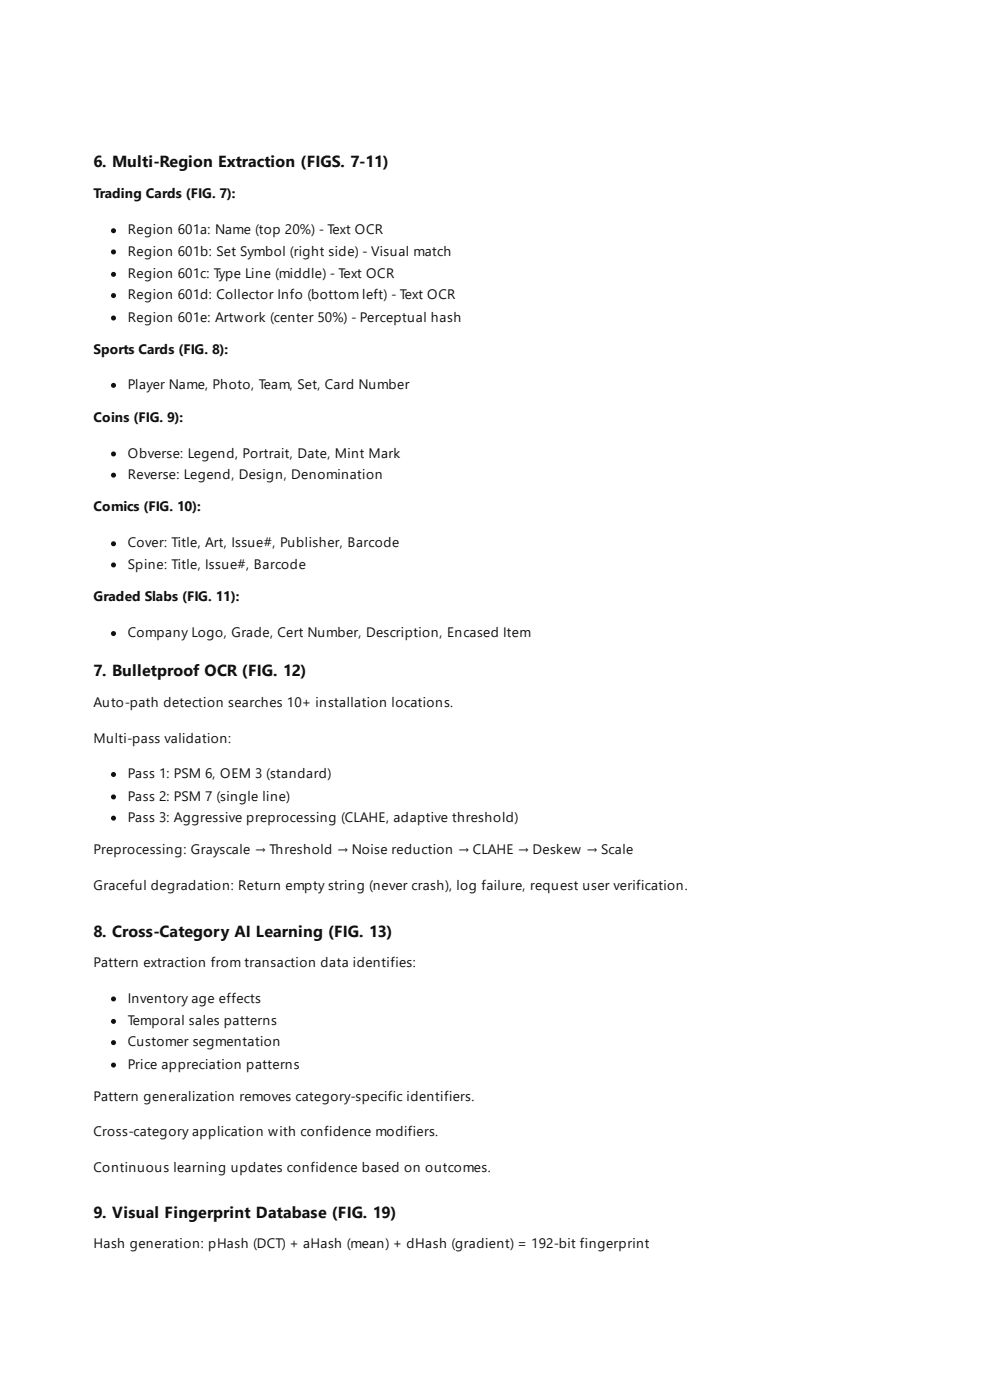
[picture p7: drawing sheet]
<svg xmlns="http://www.w3.org/2000/svg" width="210mm" height="297mm" viewBox="0 0 210 297" stroke-linecap="round" stroke-linejoin="round" font-family="sans-serif">
<defs><g id="words">
<g font-size="3.4" fill="#111">
<text x="19.8" y="35.5">6. Multi-Region Extraction (FIGS. 7-11)</text>
<text x="19.8" y="143.4">7. Bulletproof OCR (FIG. 12)</text>
<text x="19.8" y="198.7">8. Cross-Category AI Learning (FIG. 13)</text>
<text x="19.8" y="258.5">9. Visual Fingerprint Database (FIG. 19)</text>
</g>
<g font-size="2.9" fill="#111">
<text x="19.8" y="42.1">Trading Cards (FIG. 7):</text>
<text x="27.1" y="49.7">Region 601a: Name (top 20%) - Text OCR</text>
<text x="27.1" y="54.2">Region 601b: Set Symbol (right side) - Visual match</text>
<text x="27.1" y="59">Region 601c: Type Line (middle) - Text OCR</text>
<text x="27.1" y="63.5">Region 601d: Collector Info (bottom left) - Text OCR</text>
<text x="27.1" y="68.3">Region 601e: Artwork (center 50%) - Perceptual hash</text>
<text x="19.8" y="75.1">Sports Cards (FIG. 8):</text>
<text x="27.1" y="82.6">Player Name, Photo, Team, Set, Card Number</text>
<text x="19.8" y="89.4">Coins (FIG. 9):</text>
<text x="27.1" y="97.1">Obverse: Legend, Portrait, Date, Mint Mark</text>
<text x="27.1" y="101.6">Reverse: Legend, Design, Denomination</text>
<text x="19.8" y="108.5">Comics (FIG. 10):</text>
<text x="27.1" y="116.2">Cover: Title, Art, Issue#, Publisher, Barcode</text>
<text x="27.1" y="120.7">Spine: Title, Issue#, Barcode</text>
<text x="19.8" y="127.5">Graded Slabs (FIG. 11):</text>
<text x="27.1" y="135.2">Company Logo, Grade, Cert Number, Description, Encased Item</text>
<text x="19.8" y="150">Auto-path detection searches 10+ installation locations.</text>
<text x="19.8" y="157.7">Multi-pass validation:</text>
<text x="27.1" y="165.1">Pass 1: PSM 6, OEM 3 (standard)</text>
<text x="27.1" y="169.9">Pass 2: PSM 7 (single line)</text>
<text x="27.1" y="174.4">Pass 3: Aggressive preprocessing (CLAHE, adaptive threshold)</text>
<text x="19.8" y="181.2">Preprocessing: Grayscale → Threshold → Noise reduction → CLAHE → Deskew → Scale</text>
<text x="19.8" y="188.9">Graceful degradation: Return empty string (never crash), log failure, request user verification.</text>
<text x="19.8" y="205.1">Pattern extraction from transaction data identifies:</text>
<text x="27.1" y="212.7">Inventory age effects</text>
<text x="27.1" y="217.5">Temporal sales patterns</text>
<text x="27.1" y="222">Customer segmentation</text>
<text x="27.1" y="226.7">Price appreciation patterns</text>
<text x="19.8" y="233.6">Pattern generalization removes category-specific identifiers.</text>
<text x="19.8" y="241">Cross-category application with confidence modifiers.</text>
<text x="19.8" y="248.7">Continuous learning updates confidence based on outcomes.</text>
<text x="19.8" y="264.8">Hash generation: pHash (DCT) + aHash (mean) + dHash (gradient) = 192-bit fingerprint</text>
</g>
</g></defs>
<g fill="#111">
<circle cx="24.1" cy="48.9" r=".53"/>
<circle cx="24.1" cy="53.4" r=".53"/>
<circle cx="24.1" cy="58.2" r=".53"/>
<circle cx="24.1" cy="62.7" r=".53"/>
<circle cx="24.1" cy="67.5" r=".53"/>
<circle cx="24.1" cy="81.8" r=".53"/>
<circle cx="24.1" cy="96.3" r=".53"/>
<circle cx="24.1" cy="100.8" r=".53"/>
<circle cx="24.1" cy="115.4" r=".53"/>
<circle cx="24.1" cy="119.9" r=".53"/>
<circle cx="24.1" cy="134.4" r=".53"/>
<circle cx="24.1" cy="164.3" r=".53"/>
<circle cx="24.1" cy="169.1" r=".53"/>
<circle cx="24.1" cy="173.6" r=".53"/>
<circle cx="24.1" cy="211.9" r=".53"/>
<circle cx="24.1" cy="216.7" r=".53"/>
<circle cx="24.1" cy="221.2" r=".53"/>
<circle cx="24.1" cy="226" r=".53"/>
</g>
<use href="#words"/>
</svg>
